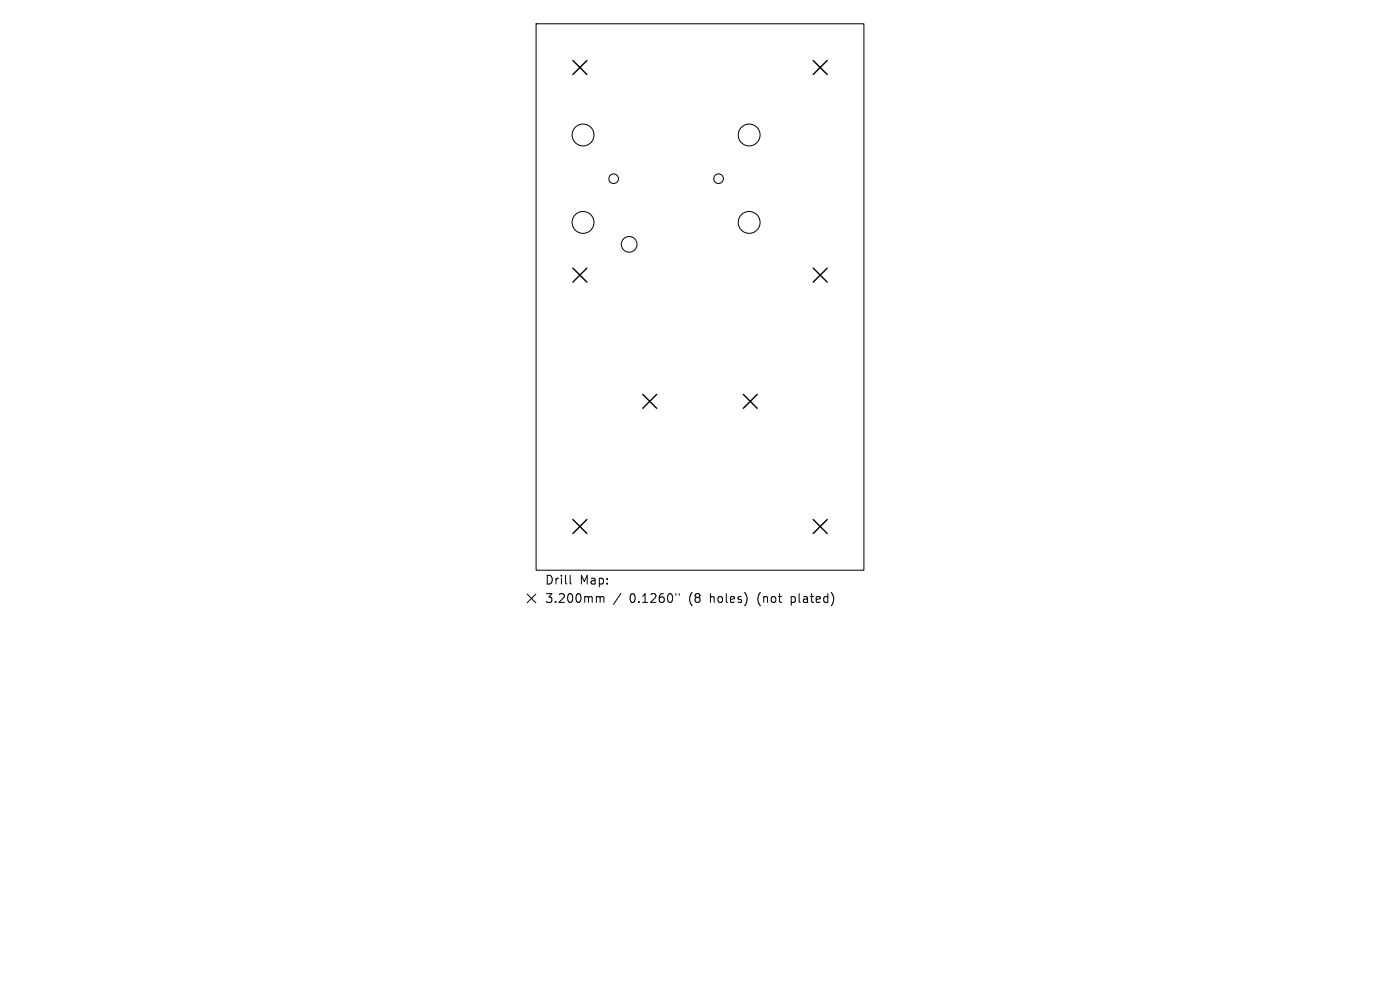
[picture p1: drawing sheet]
<svg xmlns="http://www.w3.org/2000/svg" width="297mm" height="210mm" viewBox="0 0 297 210" stroke-linecap="round" stroke-linejoin="round" font-family="sans-serif">
<defs><g id="words">
<g font-size="2.6">
<text x="115.5" y="124.2">Drill</text>
<text x="123" y="124.2">Map:</text>
<text x="115.5" y="128.1">3.200mm</text>
<text x="133.6" y="128.1">0.1260&quot;</text>
<text x="146.3" y="128.1">(8</text>
<text x="150.9" y="128.1">holes)</text>
<text x="161.1" y="128.1">(not</text>
<text x="168.4" y="128.1">plated)</text>
</g>
</g></defs>
<g fill="none" stroke="#000" stroke-width=".21">
<path d="M113.7 5h69.6v116h-69.6zM111.8 126l1.9 1.9M113.7 126l-1.9 1.9M121 122v1.6l.2 .3M126.8 126.6h.3l.2 .2M127.3 126.8l.3-.2h.4l.1 1.2M127.3 126.8v1M131.7 125.8l-1.6 2.4M143.4 125.9v.4M144.1 125.9v.4"/>
<circle cx="123.7" cy="28.6" r="2.32"/>
<circle cx="130.2" cy="37.9" r="1.02"/>
<circle cx="152.4" cy="37.9" r="1.02"/>
<circle cx="158.9" cy="28.6" r="2.32"/>
<circle cx="123.7" cy="47.2" r="2.32"/>
<circle cx="133.5" cy="51.8" r="1.67"/>
<circle cx="158.9" cy="47.2" r="2.32"/>
</g>
<g fill="none" stroke="#000" stroke-width=".3">
<path d="M121.5 12.8l3 3M124.5 12.8l-3 3M172.5 12.8l3 3M175.5 12.8l-3 3M121.5 56.9l3 2.9M124.5 56.9l-3 2.9M172.5 56.9l3 2.9M175.5 56.9l-3 2.9M136.4 83.7l2.9 2.9M139.3 83.7l-2.9 2.9M157.7 83.7l2.9 2.9M160.6 83.7l-2.9 2.9"/>
<path d="M121.5 110.2l3 3M124.5 110.2l-3 3M172.5 110.2l3 3M175.5 110.2l-3 3"/>
</g>
<use href="#words"/>
</svg>
